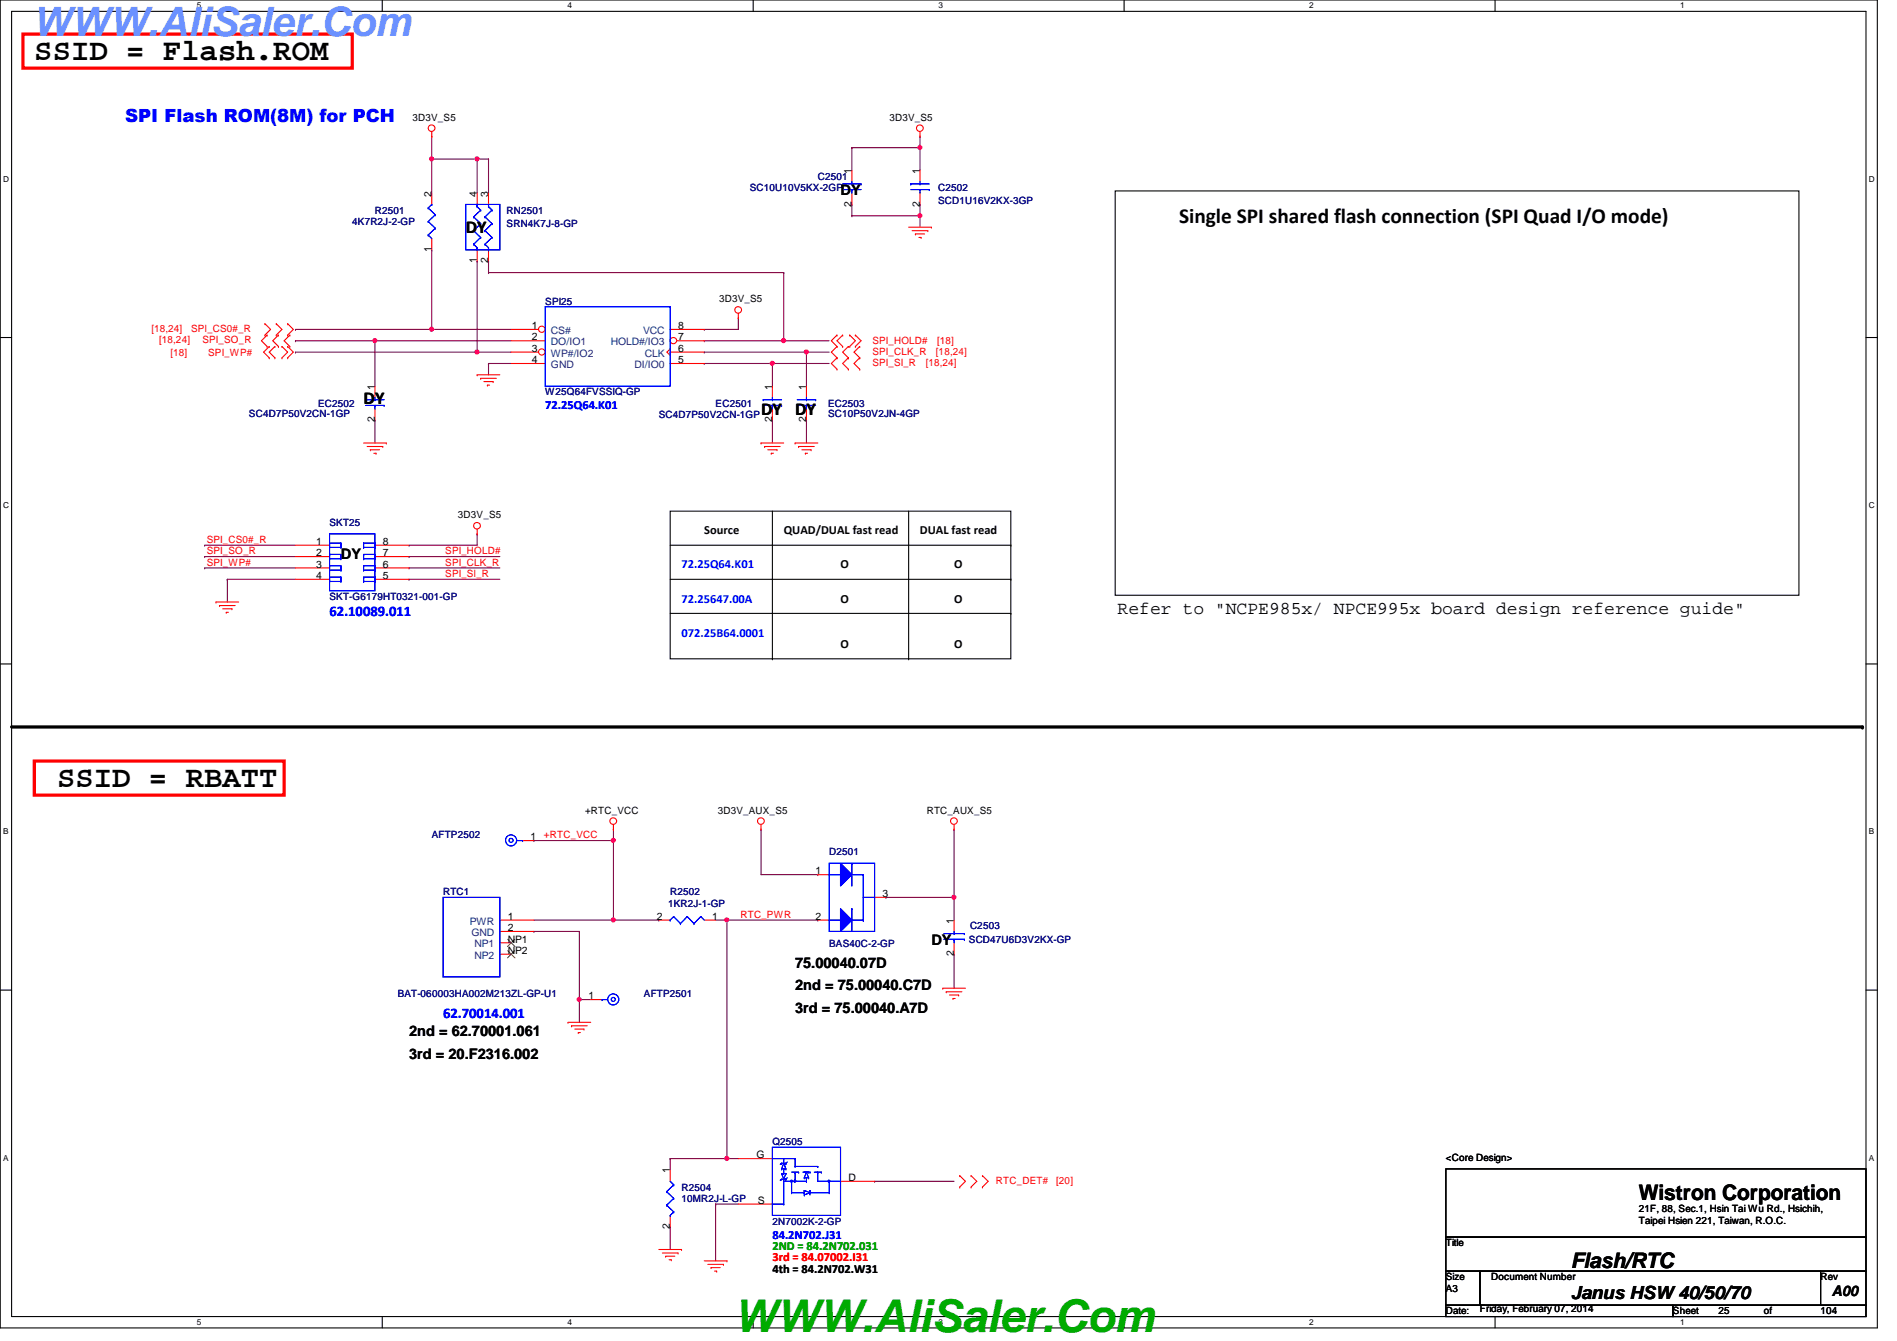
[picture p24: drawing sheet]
<svg xmlns="http://www.w3.org/2000/svg" width="297mm" height="210mm" viewBox="0 0 297 210" stroke-linecap="round" stroke-linejoin="round" font-family="sans-serif">
<defs><g id="words">
<text font-size="7.1" fill="#00ab00" x="114.9" y="208.6">WWW.AliSaler.Com</text>
<text font-size="6.3" fill="#6b91ff" x="5.1" y="5.6">WWW.AliSaler.Com</text>
<g font-size="4.8">
<text x="5.4" y="9.4">SSID = Flash.ROM</text>
<text x="8.9" y="123.1">SSID = RBATT</text>
</g>
<g font-size="3.3">
<text x="184.6" y="34.8">Single SPI shared flash connection (SPI Quad I/O mode)</text>
<text x="256.6" y="187.9">Wistron Corporation</text>
<text x="246" y="198.5">Flash/RTC</text>
</g>
<text font-size="2.8" fill="#00f" x="19.6" y="19.1">SPI Flash ROM(8M) for PCH</text>
<g font-size="2.8">
<text x="72.9" y="36.5">DY</text>
<text x="56.9" y="63.2">DY</text>
<text x="119.2" y="64.9">DY</text>
<text x="124.5" y="64.9">DY</text>
<text x="175" y="96.1">Refer to &quot;NCPE985x/ NPCE995x board design reference guide&quot;</text>
<text x="246" y="203.3">Janus HSW 40/50/70</text>
</g>
<g font-size="2.3">
<text x="131.6" y="30.6">DY</text>
<text x="53.4" y="87.5">DY</text>
<text x="145.8" y="147.9">DY</text>
<text x="124.5" y="151.5">75.00040.07D</text>
<text x="124.5" y="155">2nd = 75.00040.C7D</text>
<text x="124.5" y="158.6">3rd = 75.00040.A7D</text>
<text x="64" y="165.7">3rd = 20.F2316.002</text>
<text x="64" y="162.1">2nd = 62.70001.061</text>
<text x="286.8" y="202.8">A00</text>
</g>
<g font-size="2.3" fill="#00f">
<text x="51.6" y="96.4">62.10089.011</text>
<text x="69.4" y="159.3">62.70014.001</text>
</g>
<g font-size="1.9" fill="#00f">
<text x="85.4" y="64.1">72.25Q64.K01</text>
<text x="106.7" y="89">72.25Q64.K01</text>
<text x="106.7" y="94.3">72.25647.00A</text>
<text x="106.7" y="99.7">072.25B64.0001</text>
<text x="120.9" y="193.9">84.2N702.J31</text>
</g>
<g font-size="1.9">
<text x="110.3" y="83.7">Source</text>
<text x="122.7" y="83.7">QUAD/DUAL fast read</text>
<text x="144.1" y="83.7">DUAL fast read</text>
<text x="131.6" y="89">O</text>
<text x="149.4" y="89">O</text>
<text x="131.6" y="94.3">O</text>
<text x="149.4" y="94.3">O</text>
<text x="131.6" y="101.4">O</text>
<text x="149.4" y="101.4">O</text>
<text x="120.9" y="199.2">4th = 84.2N702.W31</text>
</g>
<text font-size="1.9" fill="#008000" x="120.9" y="195.7">2ND = 84.2N702.031</text>
<text font-size="1.9" fill="#f00" x="120.9" y="197.4">3rd = 84.07002.I31</text>
<g font-size="1.6">
<text x="64.6" y="18.9">3D3V_S5</text>
<text x="139.3" y="18.9">3D3V_S5</text>
<text x="133.3" y="27.2" transform="rotate(-90 133.3 27.2)">1</text>
<text x="144" y="27.2" transform="rotate(-90 144 27.2)">1</text>
<text x="67.6" y="30.8" transform="rotate(-90 67.6 30.8)">2</text>
<text x="74.7" y="30.8" transform="rotate(-90 74.7 30.8)">4</text>
<text x="76.5" y="30.8" transform="rotate(-90 76.5 30.8)">3</text>
<text x="133.3" y="32.3" transform="rotate(-90 133.3 32.3)">2</text>
<text x="144" y="32.3" transform="rotate(-90 144 32.3)">2</text>
<text x="67.6" y="39.5" transform="rotate(-90 67.6 39.5)">1</text>
<text x="74.7" y="41.2" transform="rotate(-90 74.7 41.2)">1</text>
<text x="76.5" y="41.2" transform="rotate(-90 76.5 41.2)">2</text>
<text x="112.6" y="47.3">3D3V_S5</text>
<text x="83.3" y="51.5">1</text>
<text x="83.3" y="53.3">2</text>
<text x="106.2" y="51.5">8</text>
<text x="106.2" y="53.3">7</text>
<text x="83.3" y="55.1">3</text>
<text x="83.3" y="56.9">4</text>
<text x="106.2" y="55.1">6</text>
<text x="106.2" y="56.9">5</text>
<text x="58.7" y="61" transform="rotate(-90 58.7 61)">1</text>
<text x="120.9" y="61" transform="rotate(-90 120.9 61)">1</text>
<text x="126.2" y="61" transform="rotate(-90 126.2 61)">1</text>
<text x="58.7" y="66.1" transform="rotate(-90 58.7 66.1)">2</text>
<text x="120.9" y="66.1" transform="rotate(-90 120.9 66.1)">2</text>
<text x="126.2" y="66.1" transform="rotate(-90 126.2 66.1)">2</text>
<text x="71.7" y="81.1">3D3V_S5</text>
<text x="49.5" y="85.3">1</text>
<text x="49.5" y="87.1">2</text>
<text x="49.5" y="88.9">3</text>
<text x="59.9" y="88.9">6</text>
<text x="59.9" y="87.1">7</text>
<text x="59.9" y="85.3">8</text>
<text x="49.5" y="90.6">4</text>
<text x="59.9" y="90.6">5</text>
<text x="83.1" y="131.5">1</text>
<text x="91.6" y="127.3">+RTC_VCC</text>
<text x="112.4" y="127.3">3D3V_AUX_S5</text>
<text x="145.1" y="127.3">RTC_AUX_S5</text>
<text x="127.7" y="136.9">1</text>
<text x="79.5" y="144">1</text>
<text x="102.8" y="144">2</text>
<text x="111.5" y="144">1</text>
<text x="127.7" y="144">2</text>
<text x="138.2" y="140.4">3</text>
<text x="79.5" y="145.8">2</text>
<text x="79.5" y="147.5">NP1</text>
<text x="79.5" y="149.3">NP2</text>
<text x="149.3" y="149.7" transform="rotate(-90 149.3 149.7)">2</text>
<text x="149.3" y="144.6" transform="rotate(-90 149.3 144.6)">1</text>
<text x="92.2" y="156.4">1</text>
<text x="104.9" y="183.7" transform="rotate(-90 104.9 183.7)">1</text>
<text x="118.4" y="181.3">G</text>
<text x="132.8" y="184.9">D</text>
<text x="226.4" y="181.7">&lt;Core Design&gt;</text>
<text x="118.7" y="188.4">S</text>
<text x="256.6" y="189.7">21F, 88, Sec.1, Hsin Tai Wu Rd., Hsichih,</text>
<text x="256.6" y="191.6">Taipei Hsien 221, Taiwan, R.O.C.</text>
<text x="104.9" y="192.4" transform="rotate(-90 104.9 192.4)">2</text>
<text x="226.4" y="195.1">Title</text>
<text x="226.4" y="200.4">Size</text>
<text x="226.4" y="202.2">A3</text>
<text x="233.5" y="200.4">Document Number</text>
<text x="285.1" y="200.4">Rev</text>
<text x="226.4" y="205.7">Date:</text>
<text x="231.7" y="205.4">Friday, February 07, 2014</text>
<text x="262" y="205.7">Sheet</text>
<text x="269.1" y="205.7">25</text>
<text x="276.2" y="205.7">of</text>
<text x="285.1" y="205.7">104</text>
</g>
<g font-size="1.6" fill="#000080">
<text x="117.4" y="29.9">SC10U10V5KX-2GP</text>
<text x="128.1" y="28.1">C2501</text>
<text x="146.9" y="29.9">C2502</text>
<text x="55.2" y="35.2">4K7R2J-2-GP</text>
<text x="58.7" y="33.4">R2501</text>
<text x="79.3" y="33.4">RN2501</text>
<text x="79.3" y="35.6">SRN4K7J-8-GP</text>
<text x="146.9" y="32">SCD1U16V2KX-3GP</text>
<text x="85.4" y="47.7">SPI25</text>
<text x="39" y="65.3">SC4D7P50V2CN-1GP</text>
<text x="49.8" y="63.7">EC2502</text>
<text x="85.4" y="61.9">W25Q64FVSSIQ-GP</text>
<text x="103.2" y="65.4">SC4D7P50V2CN-1GP</text>
<text x="112.1" y="63.7">EC2501</text>
<text x="129.7" y="63.7">EC2503</text>
<text x="129.7" y="65.3">SC10P50V2JN-4GP</text>
<text x="51.6" y="82.3">SKT25</text>
<text x="51.6" y="93.9">SKT-G6179HT0321-001-GP</text>
<text x="67.6" y="131.2">AFTP2502</text>
<text x="129.8" y="133.9">D2501</text>
<text x="69.4" y="140.1">RTC1</text>
<text x="104.6" y="141.9">1KR2J-1-GP</text>
<text x="104.9" y="140.1">R2502</text>
<text x="129.8" y="148.3">BAS40C-2-GP</text>
<text x="151.7" y="147.6">SCD47U6D3V2KX-GP</text>
<text x="151.9" y="145.5">C2503</text>
<text x="62.3" y="156.1">BAT-060003HA002M213ZL-GP-U1</text>
<text x="100.8" y="156.1">AFTP2501</text>
<text x="120.9" y="179.2">Q2505</text>
<text x="106.7" y="186.4">R2504</text>
<text x="106.7" y="188.1">10MR2J-L-GP</text>
<text x="120.9" y="191.7">2N7002K-2-GP</text>
</g>
<g font-size="1.6" fill="#f00">
<text x="23.7" y="51.9">[18,24]</text>
<text x="24.9" y="53.7">[18,24]</text>
<text x="29.9" y="51.9">SPI_CS0#_R</text>
<text x="31.7" y="53.7">SPI_SO_R</text>
<text x="136.6" y="53.9">SPI_HOLD#</text>
<text x="146.7" y="53.9">[18]</text>
<text x="26.7" y="55.7">[18]</text>
<text x="32.6" y="55.7">SPI_WP#</text>
<text x="136.6" y="55.5">SPI_CLK_R</text>
<text x="136.6" y="57.3">SPI_SI_R</text>
<text x="144.9" y="57.3">[18,24]</text>
<text x="146.6" y="55.5">[18,24]</text>
<text x="32.4" y="85">SPI_CS0#_R</text>
<text x="32.4" y="86.8">SPI_SO_R</text>
<text x="32.4" y="88.6">SPI_WP#</text>
<text x="69.7" y="86.8">SPI_HOLD#</text>
<text x="69.7" y="88.6">SPI_CLK_R</text>
<text x="69.7" y="90.3">SPI_SI_R</text>
<text x="85.2" y="131.2">+RTC_VCC</text>
<text x="115.9" y="143.7">RTC_PWR</text>
<text x="156" y="185.3">RTC_DET#</text>
<text x="165.4" y="185.3">[20]</text>
</g>
<g font-size="1.6" fill="#004080">
<text x="86.3" y="52.3">CS#</text>
<text x="100.7" y="52.3">VCC</text>
<text x="86.3" y="54.1">DO/IO1</text>
<text x="86.3" y="55.8">WP#/IO2</text>
<text x="86.3" y="57.6">GND</text>
<text x="95.6" y="54.1">HOLD#/IO3</text>
<text x="99.4" y="57.6">DI/IO0</text>
<text x="101" y="55.8">CLK</text>
<text x="73.6" y="144.7">PWR</text>
<text x="73.8" y="146.5">GND</text>
<text x="74.3" y="148.3">NP1</text>
<text x="74.3" y="150.1">NP2</text>
</g>
<g font-size="1.3">
<text x="30.8" y="1.3">5</text>
<text x="88.9" y="1.3">4</text>
<text x="146.9" y="1.3">3</text>
<text x="205" y="1.3">2</text>
<text x="263.1" y="1.3">1</text>
<text x=".5" y="28.4">D</text>
<text x="292.6" y="28.4">D</text>
<text x=".5" y="79.5">C</text>
<text x="292.6" y="79.5">C</text>
<text x=".5" y="130.6">B</text>
<text x="292.6" y="130.6">B</text>
<text x=".5" y="181.7">A</text>
<text x="292.6" y="181.7">A</text>
<text x="30.8" y="207.4">5</text>
<text x="88.9" y="207.4">4</text>
<text x="146.9" y="207.4">3</text>
<text x="205" y="207.4">2</text>
<text x="263.1" y="207.4">1</text>
</g>
</g></defs>
<path d="M0 0h294v207.9h-294zM1.8 1.8h290.4v204.3h-290.4z" fill="none" stroke="#000" stroke-width=".17"/>
<g fill="#fff">
<path d="M30.8 .2h.7v1.4h-.7z"/>
<path d="M30.8 206.2h.7v1.4h-.7z"/>
</g>
<path d="M59.9 0v1.8M59.9 206.1v1.8" fill="none" stroke="#000" stroke-width=".17"/>
<g fill="#fff">
<path d="M88.9 .2h.6v1.4h-.6z"/>
<path d="M88.9 206.2h.6v1.4h-.6z"/>
</g>
<path d="M117.9 0v1.8M117.9 206.1v1.8" fill="none" stroke="#000" stroke-width=".17"/>
<g fill="#fff">
<path d="M146.9 .2h.7v1.4h-.7z"/>
<path d="M146.9 206.2h.7v1.4h-.7z"/>
</g>
<path d="M176 0v1.8M176 206.1v1.8" fill="none" stroke="#000" stroke-width=".17"/>
<g fill="#fff">
<path d="M205 .2h.7v1.4h-.7z"/>
<path d="M205 206.2h.7v1.4h-.7z"/>
</g>
<path d="M234.1 0v1.8M234.1 206.1v1.8" fill="none" stroke="#000" stroke-width=".17"/>
<g fill="#fff">
<path d="M263.1 .2h.7v1.4h-.7z"/>
<path d="M263.1 206.2h.7v1.4h-.7z"/>
<path d="M.5 27.3h.9v1.4h-.9z"/>
<path d="M292.6 27.3h.9v1.4h-.9z"/>
<path d="M.5 78.4h.9v1.4h-.9z"/>
<path d="M292.6 78.4h.9v1.4h-.9z"/>
</g>
<path d="M0 52.8h1.8M292.2 52.8h1.8" fill="none" stroke="#000" stroke-width=".17"/>
<g fill="#fff">
<path d="M.5 129.5h.8v1.4h-.8z"/>
<path d="M292.6 129.5h.9v1.4h-.9z"/>
</g>
<path d="M0 103.9h1.8M292.2 103.9h1.8" fill="none" stroke="#000" stroke-width=".17"/>
<g fill="#fff">
<path d="M.5 180.5h.8v1.4h-.8z"/>
<path d="M292.6 180.5h.9v1.4h-.9z"/>
</g>
<path d="M0 155h1.8M292.2 155h1.8" fill="none" stroke="#000" stroke-width=".17"/>
<path d="M90.7 156.5h.1M90.7 156.5v3.5" fill="none" stroke="#800040" stroke-width=".17"/>
<circle cx="90.7" cy="156.4" r=".32" fill="#f0f"/>
<circle cx="90.7" cy="156.4" r=".32" fill="none" stroke="#f0f" stroke-width=".17"/>
<path d="M67.6 24.9h.1M67.6 24.9v5.3M110.3 51.6h5.3M110.3 51.6h.1" fill="none" stroke="#800040" stroke-width=".17"/>
<circle cx="67.6" cy="24.9" r=".32" fill="#f0f"/>
<circle cx="67.6" cy="24.9" r=".32" fill="none" stroke="#f0f" stroke-width=".17"/>
<g fill="none" stroke="#800040" stroke-width=".17">
<path d="M67.6 21.3h.1M67.6 24.9h.1M67.6 21.3v3.6M67.6 24.9h7.1M110.3 55.1h16M110.3 55.1h.1M126.3 55.1h.1M126.3 55.1v5.4M96.1 131.6h.1M96.1 131.6v12.4h7.1M119.2 129.8h.1M119.2 129.8v7.1h8.9"/>
<path d="M128.1 136.9h.1M103.2 144h.1M112.1 144h1.7M113.8 144h.1"/>
</g>
<circle cx="96" cy="131.5" r=".32" fill="#f0f"/>
<circle cx="96" cy="131.5" r=".32" fill="none" stroke="#f0f" stroke-width=".17"/>
<path d="M149.4 129.8h.1M149.4 129.8v14.2M149.4 140.5h.1" fill="none" stroke="#800040" stroke-width=".17"/>
<circle cx="149.4" cy="140.4" r=".32" fill="#f0f"/>
<circle cx="149.4" cy="140.4" r=".32" fill="none" stroke="#f0f" stroke-width=".17"/>
<path d="M74.7 55.1h5.3M74.7 55.1h.1M138.7 140.5h.1M138.7 140.5h10.7M149.4 149.4h.1M149.4 149.4v5.3" fill="none" stroke="#800040" stroke-width=".17"/>
<circle cx="74.7" cy="55.1" r=".32" fill="#f0f"/>
<circle cx="74.7" cy="55.1" r=".32" fill="none" stroke="#f0f" stroke-width=".17"/>
<path d="M67.6 51.6h12.4M67.6 51.6h.1" fill="none" stroke="#800040" stroke-width=".17"/>
<circle cx="67.6" cy="51.5" r=".32" fill="#f0f"/>
<circle cx="67.6" cy="51.5" r=".32" fill="none" stroke="#f0f" stroke-width=".17"/>
<path d="M83.6 144h12.5M96.1 144h.1" fill="none" stroke="#800040" stroke-width=".17"/>
<circle cx="96" cy="144" r=".32" fill="#f0f"/>
<circle cx="96" cy="144" r=".32" fill="none" stroke="#f0f" stroke-width=".17"/>
<path d="M83.6 131.6h12.5M83.6 131.6h.1M90.7 156.5h.1M90.7 156.5h1.8M113.8 144h.1M113.8 144h14.3M113.8 144v37.4M128.1 144h.1" fill="none" stroke="#800040" stroke-width=".17"/>
<circle cx="113.8" cy="144" r=".32" fill="#f0f"/>
<circle cx="113.8" cy="144" r=".32" fill="none" stroke="#f0f" stroke-width=".17"/>
<path d="M74.7 24.9h1.8M74.7 24.9h.1M74.7 24.9v5.3M76.5 40.9h.1M76.5 40.9v1.8M110.3 56.9h10.6M110.3 56.9h.1M83.6 145.8h7.1M83.6 145.8h.1" fill="none" stroke="#800040" stroke-width=".17"/>
<circle cx="74.7" cy="24.9" r=".32" fill="#f0f"/>
<circle cx="74.7" cy="24.9" r=".32" fill="none" stroke="#f0f" stroke-width=".17"/>
<path d="M76.5 24.9h.1M76.5 24.9v5.3M144.1 23.1h.1M144.1 23.1v3.6M76.5 56.9h.1M76.5 56.9v1.8M76.5 56.9h3.5M110.3 53.3h12.4M110.3 53.3h.1M115.6 49.8h.1M115.6 49.8v1.8" fill="none" stroke="#800040" stroke-width=".17"/>
<circle cx="144" cy="23.1" r=".32" fill="#f0f"/>
<circle cx="144" cy="23.1" r=".32" fill="none" stroke="#f0f" stroke-width=".17"/>
<path d="M133.4 23.1h.1M133.4 33.8h.1M133.4 23.1v3.6M133.4 23.1h10.7M133.4 33.8h10.7M144.1 33.8h.1M144.1 33.8v1.8" fill="none" stroke="#800040" stroke-width=".17"/>
<circle cx="144" cy="33.8" r=".32" fill="#f0f"/>
<circle cx="144" cy="33.8" r=".32" fill="none" stroke="#f0f" stroke-width=".17"/>
<path d="M133.4 32h.1M133.4 32v1.8M144.1 32h.1M144.1 21.3h.1M144.1 21.3v1.8M144.1 32v1.8M58.7 53.3h.1M58.7 53.3v7.2M120.9 56.9h.1M120.9 56.9v3.6M120.9 65.8h.1M120.9 65.8v3.5" fill="none" stroke="#800040" stroke-width=".17"/>
<circle cx="58.7" cy="53.3" r=".32" fill="#f0f"/>
<circle cx="58.7" cy="53.3" r=".32" fill="none" stroke="#f0f" stroke-width=".17"/>
<path d="M122.7 42.7h.1M122.7 42.7v10.6M58.7 65.8h.1M58.7 65.8v3.5" fill="none" stroke="#800040" stroke-width=".17"/>
<circle cx="122.7" cy="53.3" r=".32" fill="#f0f"/>
<circle cx="122.7" cy="53.3" r=".32" fill="none" stroke="#f0f" stroke-width=".17"/>
<g fill="none" stroke="#800040" stroke-width=".17">
<path d="M67.6 39.1h.1M67.6 39.1v12.5M74.7 40.9h.1M74.7 40.9v14.2M76.5 42.7h46.2M76.5 42.7h.1M122.7 53.3h.1M122.7 53.3h7.1M126.3 65.8h.1M126.3 65.8v3.5M35.6 90.7h.1M35.6 90.7v3.5"/>
<path d="M35.6 90.7h10.7M104.9 181.4h.1M104.9 181.4v1.7M112.1 188.5h3.5M112.1 188.5h.1M112.1 188.5v8.9M113.8 181.4h.1M113.8 181.4h1.8"/>
</g>
<circle cx="113.8" cy="181.3" r=".32" fill="#f0f"/>
<circle cx="113.8" cy="181.3" r=".32" fill="none" stroke="#f0f" stroke-width=".17"/>
<path d="M58.7 53.3h21.3M58.7 53.3h.1M126.3 55.1h.1M126.3 55.1h3.5M104.9 181.4h8.9M104.9 192h.1M104.9 181.4h.1M104.9 192v3.6M136.9 184.9h12.5M136.9 184.9h.1" fill="none" stroke="#800040" stroke-width=".17"/>
<circle cx="126.3" cy="55.1" r=".32" fill="#f0f"/>
<circle cx="126.3" cy="55.1" r=".32" fill="none" stroke="#f0f" stroke-width=".17"/>
<path d="M120.9 56.9h.1M120.9 56.9h8.9" fill="none" stroke="#800040" stroke-width=".17"/>
<circle cx="120.9" cy="56.9" r=".32" fill="#f0f"/>
<circle cx="120.9" cy="56.9" r=".32" fill="none" stroke="#f0f" stroke-width=".17"/>
<g fill="none" stroke="#800040" stroke-width=".17">
<path d="M46.3 51.6h21.3M46.3 53.3h12.4M46.3 51.6h.1M46.3 55.1h.1M46.3 53.3h.1M46.3 55.1h28.4M32 85.3h.1M32 87.1h.1M32 88.9h.1M32 87.1h14.3M32 85.3h14.3M32 88.9h14.3"/>
<path d="M64 87.1h.1M64 85.3h.1M64 88.9h.1M64 90.7h.1M64 87.1h14.3M64 88.9h14.3M64 90.7h14.3M74.7 83.6h.1M74.7 83.6v1.7h-10.7M96.1 129.8h.1M96.1 129.8v1.8M90.7 145.8h.1"/>
<path d="M90.7 145.8v10.7"/>
</g>
<g fill="none" stroke="#f00" stroke-width=".17">
<path d="M67.6 21.3h.1M67.6 20.6v.7M142.3 35.6h3.5M142.8 36.1h2.5M143.3 36.6h1.5M143.3 36.6h.1M143.9 37.2h.3M144.1 21.3h.1M144.1 20.6v.7M144.2 37.2h.1M145.3 36.1h.1M145.8 35.6h.1"/>
<path d="M41.5 52.5h.1M41.5 50.7h.1M41.5 50.7l.9 .9-.9 .9M41.8 54.2h.1M41.8 52.5h.1M41.8 52.5l-.9 .8 .9 .9M42.2 54.2l-.9 .9 .9 .9M42.2 56h.1M42.2 54.2h.1M43 54.2l-.8 .9 .8 .9M43 54.2h.1M43 56h.1"/>
<path d="M43.3 50.7l.9 .9-.9 .9M43.3 50.7h.1M43.3 52.5h.1M43.6 52.5l-.9 .8 .9 .9M43.6 52.5h.1M43.6 54.2h.1M44.2 56h.1M44.2 54.2h.1M44.2 54.2l.8 .9-.8 .9M45 54.2l.9 .9-.9 .9M45 50.7l.9 .9-.9 .9M45 56h.1"/>
<path d="M45 54.2h.1M45 52.5h.1M45 50.7h.1M45.4 52.5l-.9 .8 .9 .9M45.4 54.2h.1M45.4 52.5h.1M74.7 58.7h.1M74.7 58.7h3.6M75.3 59.2h2.4M75.3 59.2h.1M75.8 59.7h1.4M77.2 59.7h.1"/>
<path d="M115.6 49.8h.1M115.6 49.1v.7M131.1 54.2h.1M131.1 52.5h.1M131.1 56h.1M131.1 57.8h.1M131.1 52.5l-.9 .8 .9 .9M131.1 56l-.9 .9 .9 .9M131.1 54.2l-.9 .9 .9 .9M131.9 52.5l-.8 .8 .8 .9M131.9 54.2h.1M131.9 52.5h.1"/>
<path d="M132.8 54.2h.1M132.8 56h.1M132.8 57.8h.1M132.8 54.2l-.9 .9 .9 .9M132.8 56l-.9 .9 .9 .9M133.1 52.5l.8 .8-.8 .9M133.1 52.5h.1M133.1 54.2h.1M133.9 54.2h.1M133.9 52.5h.1M133.9 52.5l.9 .8-.9 .9M134.6 56l-.9 .9 .9 .9"/>
<path d="M134.6 54.2l-.9 .9 .9 .9M134.6 56h.1M134.6 54.2h.1M134.6 57.8h.1M56.9 69.3h3.6M57.5 69.9h2.4M58 70.4h.1M58 70.4h1.4M58.5 71h.4M58.9 71h.1M59.9 69.9h.1M60.5 69.3h.1"/>
<path d="M76.3 60.3h.4M76.3 60.3h.1M119.2 69.3h.1M119.2 69.3h3.5M119.7 69.9h2.5M119.7 69.9h.1M120.2 70.4h1.5M120.8 71h.3M120.8 71h.1M121.7 70.4h.1M124.5 69.3h3.6M124.5 69.3h.1"/>
<path d="M125 69.9h2.5M125 69.9h.1M125.6 70.4h1.4M126.1 71h.3M126.1 71h.1M127 70.4h.1M33.8 94.2h3.6M33.8 94.2h.1M34.4 94.8h2.4M34.4 94.8h.1M34.9 95.3h1.4M35.4 95.8h.4"/>
<path d="M35.4 95.8h.1M36.3 95.3h.1M74.7 83.6h.1M74.7 82.8v.8M96.1 129.8h.1M96.1 129.1v.7M119.2 129.8h.1M119.2 129.1v.7M149.4 129.8h.1M149.4 129.1v.7M147.6 154.7h3.6M147.6 154.7h.1"/>
<path d="M148.2 155.2h2.4M148.2 155.2h.1M148.7 155.7h1.4M149.2 156.3h.4M149.2 156.3h.1M149.4 144v1.8M149.4 147.6v1.8M150.1 155.7h.1M88.9 160h.1M88.9 160h3.6M89.5 160.6h.1M89.5 160.6h2.4"/>
<path d="M90 161.1h1.4M90.5 161.6h.1M90.5 161.6h.4M91.4 161.1h.1M103.2 195.6h3.5M103.7 196.1h2.5M104.2 196.6h1.5M104.2 196.6h.1M104.8 197.2h.3M105.1 197.2h.1M106.2 196.1h.1M106.7 195.6h.1"/>
<path d="M110.3 197.4h3.5M110.8 197.9h2.5M111.3 198.4h1.5M111.3 198.4h.1M111.9 199h.3M112.2 199h.1M113.3 197.9h.1M113.8 197.4h.1M150.3 184l.9 .9-.9 .9M150.3 185.8h.1M150.3 184h.1M152.1 184l.8 .9-.8 .9"/>
<path d="M152.1 184h.1M152.1 185.8h.1M153.8 185.8h.1M153.8 184h.1M153.8 184l.9 .9-.9 .9"/>
<circle cx="67.6" cy="20.1" r=".52"/>
<circle cx="144" cy="20.1" r=".52"/>
<circle cx="115.6" cy="48.5" r=".52"/>
<circle cx="74.7" cy="82.3" r=".52"/>
<circle cx="96" cy="128.5" r=".52"/>
<circle cx="119.1" cy="128.5" r=".52"/>
<circle cx="149.4" cy="128.5" r=".52"/>
</g>
<g fill="none" stroke="#000" stroke-width=".17">
<path d="M174.6 29.9h107.1v63.3h-107.1zM104.9 80h53.4v23.1h-53.4zM104.9 85.3h53.4M104.9 90.7h53.4M104.9 96h53.4M120.9 80v23.1M142.3 80v23.1M158.3 85.3h.1M158.3 90.7h.1M158.3 96h.1M120.9 103.1h.1M142.3 103.1h.1"/>
<path d="M226.4 183h65.8v10.6h-65.8zM226.4 193.6h65.8v5.4h-65.8zM226.4 199h5.3v5.3h-5.3zM231.7 199h53.4v5.3h-53.4zM285.1 199h7.1v5.3h-7.1zM226.4 204.3h35.6v1.8h-35.6zM262 204.3h30.2v1.8h-30.2z"/>
</g>
<path d="M1.8 113.8h289.8" fill="none" stroke="#000" stroke-width=".51"/>
<circle cx="291.6" cy="113.8" r=".25" fill="#000"/>
<path d="M3.6 5.3h51.6v5.4h-51.6zM5.4 119.1h39.1v5.4h-39.1z" fill="none" stroke="#f00" stroke-width=".51"/>
<path d="M147.8 147h3.2M147.8 146.1h3.2M149.4 146.1h.1M149.4 147h.1M149.4 145.8v.3M149.4 147v.6M151 147h.1M151 146.1h.1" fill="none" stroke="#00f" stroke-width=".17"/>
<circle cx="84.8" cy="51.5" r=".5" fill="#fff"/>
<g fill="none" stroke="#f00" stroke-width=".17">
<path d="M80 51.6h4.3M80 53.3h5.4"/>
<circle cx="84.8" cy="51.5" r=".5"/>
</g>
<circle cx="84.8" cy="55.1" r=".5" fill="#fff"/>
<g fill="none" stroke="#f00" stroke-width=".17">
<path d="M80 55.1h4.3M80 56.9h5.4M104.9 51.6h5.4"/>
<circle cx="84.8" cy="55.1" r=".5"/>
</g>
<circle cx="105.5" cy="53.3" r=".5" fill="#fff"/>
<g fill="none" stroke="#f00" stroke-width=".17">
<path d="M74.7 30.2v1.8M74.7 39.1v1.8M76.5 30.2v1.8M76.5 39.1v1.8M104.9 54.6l-.5 .5 .5 .5M104.9 55.1h5.4M104.9 56.9h5.4M106 53.3h4.3M126.3 60.5v1.7M126.3 64v1.8M128.1 136.9h1.7M78.3 144h5.3"/>
<path d="M78.3 145.8h5.3M78.3 147.6h1.7M78.3 149.4h1.7M92.5 156.5h1.8M128.1 144h1.7M136.9 140.5h1.8M104.9 183.1v1.8M104.9 190.2v1.8"/>
<circle cx="105.5" cy="53.3" r=".5"/>
</g>
<g fill="none" stroke="#00f" stroke-width=".17">
<path d="M72.9 32h5.4v7.1h-5.4zM74.2 38.2h.1M74.2 36.1h.1M74.2 34h.1M74.2 36.1l1.1 1.1M74.2 34l1.1 1M74.2 38.2l.5 .6M74.7 32.3l.6 .6M74.7 38.8h.1M74.7 32.3h.1M74.7 32h.1M74.7 32v.3"/>
<path d="M74.7 38.8v.3M75.3 37.2l-1.1 1M75.3 35l-1.1 1.1M75.3 32.9l-1.1 1.1M75.3 37.2h.1M75.3 35h.1M75.3 32.9h.1M75.9 34h.1M75.9 36.1h.1M75.9 38.2h.1M75.9 34l1.1 1M75.9 36.1l1.1 1.1"/>
<path d="M75.9 38.2l.6 .6M76.5 32.3h.1M76.5 38.8h.1M76.5 39.1h.1M76.5 32v.3M76.5 38.8v.3M76.5 32.3l.5 .6M77 32.9h.1M77 35h.1M77 37.2h.1M77 32.9l-1.1 1.1M77 35l-1.1 1.1"/>
<path d="M77 37.2l-1.1 1M85.4 48h19.5v12.5h-19.5zM124.8 63.5h.1M124.8 62.6h2.9M124.8 63.5h2.9M126.3 62.6h.1M126.3 63.5h.1M126.3 62.2v.4M126.3 63.5v.5M127.7 62.6h.1M129.8 135.1h7.1v10.7h-7.1zM129.8 136.9h1.8"/>
<path d="M131.6 136.9h.1M133.4 136.9h1.8M135.2 136.9h.1M135.2 136.9v7.1M69.4 140.5h8.9v12.4h-8.9zM94.3 156.5h.1M94.3 156.5h.9M129.8 144h1.8M131.6 144h.1M133.4 144h1.8M135.2 144h.1M135.2 140.5h1.7"/>
<path d="M136.9 140.5h.1M104.4 186.5h.1M104.4 188.6h.1M104.4 186.5l1.1 1.1M104.4 188.6l1.1 1.1M104.9 190.2h.1M104.9 184.9l.6 .6M105.5 185.5h.1M105.5 187.6h.1M105.5 189.7h.1M105.5 185.5l-1.1 1M105.5 187.6l-1.1 1"/>
<path d="M105.5 189.7l-.6 .5"/>
<circle cx="96" cy="156.4" r=".32"/>
<circle cx="96" cy="156.4" r=".87"/>
</g>
<path d="M79.5 147l1.1 1.2M79.5 148.8l1.1 1.1M80.6 147l-1.1 1.2M80.6 148.8l-1.1 1.1" fill="none" stroke="#804000" stroke-width=".16"/>
<path d="M131.6 135.1l1.8 1.8-1.8 1.8z" fill="#00f"/>
<path d="M131.6 135.1l1.8 1.8-1.8 1.8zM133.4 135.1h.1M133.4 135.1v3.6M133.4 142.2h.1M133.4 142.2v3.6" fill="none" stroke="#00f" stroke-width=".17"/>
<path d="M131.6 142.2l1.8 1.8-1.8 1.8z" fill="#00f"/>
<g fill="none" stroke="#00f" stroke-width=".17">
<path d="M129.8 135.1h7.1v10.7h-7.1zM129.8 136.9h1.8M131.6 136.9h.1M133.4 136.9h1.8M135.2 136.9h.1M135.2 136.9v7.1M129.8 144h1.8M131.6 142.2l1.8 1.8-1.8 1.8zM131.6 144h.1M133.4 144h1.8M135.2 144h.1M135.2 140.5h1.7"/>
<path d="M136.9 140.5h.1"/>
</g>
<path d="M131.6 135.1l1.8 1.8-1.8 1.8z" fill="#00f"/>
<path d="M131.6 135.1l1.8 1.8-1.8 1.8zM133.4 135.1h.1M133.4 135.1v3.6M133.4 142.2h.1M133.4 142.2v3.6" fill="none" stroke="#00f" stroke-width=".17"/>
<path d="M131.6 142.2l1.8 1.8-1.8 1.8z" fill="#00f"/>
<g fill="none" stroke="#00f" stroke-width=".17">
<path d="M67.1 34.7l1.1 1M67.1 32.6l1.1 1M67.1 36.8l.5 .5M67.1 36.8h.1M67.1 34.7h.1M67.1 32.6h.1M67.6 32h.1M67.6 32l-.5 .6M68.2 35.7h.1M68.2 33.6h.1M68.2 35.7l-1.1 1.1M68.2 33.6l-1.1 1.1"/>
<path d="M131.6 142.2l1.8 1.8-1.8 1.8zM120.9 188.5h.1M120.9 181.4h3.6M120.9 188.5h1.8M122.4 183.7l.3 .9M122.4 182.1l-.2 .1M122.4 184.6l-.2 .1M122.4 182.1h.1M122.4 183h.1M122.4 183.7h.1M122.4 184.6h.1M122.4 182.1h.7"/>
<path d="M122.4 183h.7M122.4 183.7h.7M122.4 184.6h.7M122.7 182.1l.4 .9M122.7 181.4h.1M122.7 182.1h.1M122.7 184.6h.1M122.7 183.7h.1M122.7 188.5h.1M122.7 181.4v.7M122.7 183v.7M122.7 184.6v3.9"/>
<path d="M122.7 182.1l-.3 .9M122.7 184.9h3.6M123.1 182.1h.1M123.1 183h.1M123.1 183.7h.1M123.1 184.6h.1M123.1 183.7l-.4 .9M123.3 181.9l-.2 .2M123.3 184.4l-.2 .2M124.5 181.4h.1M124.5 182.6h.1M124.5 181.4v1.2"/>
<path d="M124.5 182.6h3.6M126.3 184.9h.1M128.1 182.6h.1"/>
</g>
<path d="M67.6 30.2v1.8M67.6 37.3v1.8M115.6 181.4h5.3M115.6 188.5h5.3M131.6 184.9h5.3" fill="none" stroke="#f00" stroke-width=".17"/>
<path d="M124.4 184.8h.2v.2h-.2z" fill-rule="evenodd" fill="#00f"/>
<path d="M123.9 183.5h1.1M124.4 184.8h.2v.2h-.2zM124.5 183.5h.1M124.5 183.5v1.4M125 183.5h.1" fill="none" stroke="#00f" stroke-width=".17"/>
<path d="M123.8 184.8h.3v.2h-.3z" fill-rule="evenodd" fill="#00f"/>
<g fill="none" stroke="#00f" stroke-width=".17">
<path d="M123.8 184.8h.3v.2h-.3zM123.9 186.7h.1M123.9 185.1v1.6M123.9 186.7h2M125.7 183.5h1.1M125.9 186.4l.9 .3M125.9 184.4h.1M125.9 186.7h.1M125.9 187h.1M125.9 186.4h.1M125.9 186.4v.6M126.3 184.4h.1"/>
<path d="M126.3 183.5h.1M126.3 184.4v.5M126.3 183.5l-.4 .9M126.3 183.5l.3 .9M126.6 183.5h.1M126.8 183.5h.1M126.8 186.7h.1M126.8 186.4h.1M126.8 186.7h3M126.8 186.4v.6M126.8 186.7l-.9 .3M127.5 183.5h1.1"/>
<path d="M128.1 183.5h.1M128.1 183.5v1.4h3.5M128.6 183.5h.1M129.8 186.7h.1M129.8 184.9h.1M129.8 184.9v1.8M131.6 184.9h.1"/>
</g>
<path d="M129.7 184.8h.2v.2h-.2z" fill-rule="evenodd" fill="#00f"/>
<g fill="none" stroke="#00f" stroke-width=".17">
<path d="M120.9 179.6h10.7v10.6h-10.7zM120.9 188.5h.1M120.9 181.4h3.6M120.9 188.5h1.8M122.4 183.7l.3 .9M122.4 182.1l-.2 .1M122.4 184.6l-.2 .1M122.4 182.1h.1M122.4 183h.1M122.4 183.7h.1M122.4 184.6h.1M122.4 182.1h.7"/>
<path d="M122.4 183h.7M122.4 183.7h.7M122.4 184.6h.7M122.7 182.1l.4 .9M122.7 181.4h.1M122.7 182.1h.1M122.7 184.6h.1M122.7 183.7h.1M122.7 188.5h.1M122.7 181.4v.7M122.7 183v.7M122.7 184.6v3.9"/>
<path d="M122.7 182.1l-.3 .9M122.7 184.9h3.6M123.1 182.1h.1M123.1 183h.1M123.1 183.7h.1M123.1 184.6h.1M123.1 183.7l-.4 .9M123.3 181.9l-.2 .2M123.3 184.4l-.2 .2M124.5 181.4h.1M124.5 182.6h.1M124.5 181.4v1.2"/>
<path d="M124.5 182.6h3.6M125.9 184.4h.7M126.3 184.9h.1M126.6 184.4h.1M128.1 182.6h.1M129.7 184.8h.2v.2h-.2z"/>
</g>
<path d="M124.4 184.8h.2v.2h-.2z" fill-rule="evenodd" fill="#00f"/>
<path d="M123.9 183.5h1.1M124.4 184.8h.2v.2h-.2zM124.5 183.5h.1M124.5 183.5v1.4M125 183.5h.1" fill="none" stroke="#00f" stroke-width=".17"/>
<path d="M123.8 184.8h.3v.2h-.3z" fill-rule="evenodd" fill="#00f"/>
<g fill="none" stroke="#00f" stroke-width=".17">
<path d="M123.8 184.8h.3v.2h-.3zM123.9 186.7h.1M123.9 185.1v1.6M123.9 186.7h2M125.7 183.5h1.1M125.9 186.4l.9 .3M125.9 184.4h.1M125.9 186.7h.1M125.9 187h.1M125.9 186.4h.1M125.9 186.4v.6M126.3 184.4h.1"/>
<path d="M126.3 183.5h.1M126.3 184.4v.5M126.3 183.5l-.4 .9M126.3 183.5l.3 .9M126.6 183.5h.1M126.8 183.5h.1M126.8 186.7h.1M126.8 186.4h.1M126.8 186.7h3M126.8 186.4v.6M126.8 186.7l-.9 .3M127.5 183.5h1.1"/>
<path d="M128.1 183.5h.1M128.1 183.5v1.4h3.5M128.6 183.5h.1M129.8 186.7h.1M129.8 184.9h.1M129.8 184.9v1.8M131.6 184.9h.1"/>
</g>
<path d="M129.7 184.8h.2v.2h-.2z" fill-rule="evenodd" fill="#00f"/>
<g fill="none" stroke="#00f" stroke-width=".17">
<path d="M131.9 29.7h.1M131.9 28.8h2.9M131.9 29.7h2.9M133.4 28.8h.1M133.4 29.7h.1M133.4 28.4v.4M133.4 29.7v.5M134.8 28.8h.1M142.6 28.8h.1M142.6 29.7h2.9M142.6 28.8h2.9M144.1 28.8h.1"/>
<path d="M144.1 29.7h.1M144.1 28.4v.4M144.1 29.7v.5M145.5 29.7h.1M57.3 62.6h.1M57.3 63.5h2.9M57.3 62.6h2.9M58.7 62.6h.1M58.7 63.5h.1M58.7 62.2v.4M58.7 63.5v.5M60.2 63.5h.1"/>
<path d="M119.5 62.6h.1M119.5 63.5h2.9M119.5 62.6h2.9M120.9 62.6h.1M120.9 63.5h.1M120.9 62.2v.4M120.9 63.5v.5M122.4 63.5h.1M51.6 85.7h1.8M51.6 91h1.8M51.6 89.2h1.8M51.6 87.5h1.8"/>
<path d="M51.6 85.7h.1M51.6 85h.1M51.6 91h.1M51.6 90.3h.1M51.6 89.2h.1M51.6 88.6h.1M51.6 87.5h.1M51.6 86.8h.1M51.6 85v.7M51.6 86.8v.7M51.6 88.6v.6M51.6 90.3v.7"/>
<path d="M51.6 85h1.8M51.6 90.3h1.8M51.6 88.6h1.8M51.6 86.8h1.8M51.6 83.6h7.1v8.9h-7.1zM53.4 85.7h.1M53.4 85h.1M53.4 85.3h.1M53.4 91h.1M53.4 90.3h.1M53.4 90.7h.1M53.4 89.2h.1"/>
<path d="M53.4 88.6h.1M53.4 88.9h.1M53.4 87.5h.1M53.4 86.8h.1M53.4 87.1h.1M53.4 85v.7M53.4 86.8v.7M53.4 88.6v.6M53.4 90.3v.7M56.9 91h.1M56.9 90.3h.1M56.9 89.2h.1"/>
<path d="M56.9 88.6h.1M56.9 87.5h.1M56.9 86.8h.1M56.9 85.7h.1M56.9 85h.1M56.9 85h1.8M56.9 85v.7M56.9 86.8v.7M56.9 88.6v.6M56.9 90.3v.7M56.9 90.3h1.8M56.9 88.6h1.8"/>
<path d="M56.9 86.8h1.8M56.9 85.7h1.8M56.9 91h1.8M56.9 89.2h1.8M56.9 87.5h1.8M58.7 91h.1M58.7 90.3h.1M58.7 90.7h.1M58.7 89.2h.1M58.7 88.6h.1M58.7 88.9h.1M58.7 87.5h.1"/>
<path d="M58.7 86.8h.1M58.7 87.1h.1M58.7 85.7h.1M58.7 85h.1M58.7 85.3h.1M58.7 85v.7M58.7 86.8v.7M58.7 88.6v.6M58.7 90.3v.7M80.9 131.6h.9M81.8 131.6h.1M104.9 144h.1"/>
<path d="M105.5 143.5h.1M105.5 143.5l-.6 .5M105.5 143.5l1 1.1M106.5 144.6h.1M107.6 143.5h.1M107.6 143.5l-1.1 1.1M107.6 143.5l1.1 1.1M108.7 144.6h.1M109.7 143.5l.6 .5M109.7 143.5h.1M109.7 143.5l-1 1.1M120.9 179.6h10.7v10.6h-10.7z"/>
<path d="M125.9 184.4h.7M126.6 184.4h.1M129.7 184.8h.2v.2h-.2z"/>
<circle cx="80" cy="131.5" r=".32"/>
<circle cx="80" cy="131.5" r=".87"/>
</g>
<g fill="none" stroke="#f00" stroke-width=".17">
<path d="M133.4 26.7v1.7M133.4 30.2v1.8M144.1 26.7v1.7M144.1 30.2v1.8M58.7 60.5v1.7M58.7 64v1.8M120.9 60.5v1.7M120.9 64v1.8M46.3 85.3h5.3M46.3 90.7h5.3M46.3 87.1h5.3M46.3 88.9h5.3"/>
<path d="M58.7 85.3h5.3M58.7 90.7h5.3M58.7 87.1h5.3M58.7 88.9h5.3M81.8 131.6h1.8M103.2 144h1.7M110.3 144h1.8"/>
</g>
<circle cx="90.7" cy="156.4" r=".32" fill="#f0f"/>
<circle cx="90.7" cy="156.4" r=".32" fill="none" stroke="#f0f" stroke-width=".17"/>
<circle cx="67.6" cy="24.9" r=".32" fill="#f0f"/>
<circle cx="67.6" cy="24.9" r=".32" fill="none" stroke="#f0f" stroke-width=".17"/>
<circle cx="96" cy="131.5" r=".32" fill="#f0f"/>
<circle cx="96" cy="131.5" r=".32" fill="none" stroke="#f0f" stroke-width=".17"/>
<circle cx="149.4" cy="140.4" r=".32" fill="#f0f"/>
<circle cx="149.4" cy="140.4" r=".32" fill="none" stroke="#f0f" stroke-width=".17"/>
<circle cx="74.7" cy="55.1" r=".32" fill="#f0f"/>
<circle cx="74.7" cy="55.1" r=".32" fill="none" stroke="#f0f" stroke-width=".17"/>
<circle cx="67.6" cy="51.5" r=".32" fill="#f0f"/>
<circle cx="67.6" cy="51.5" r=".32" fill="none" stroke="#f0f" stroke-width=".17"/>
<circle cx="96" cy="144" r=".32" fill="#f0f"/>
<circle cx="96" cy="144" r=".32" fill="none" stroke="#f0f" stroke-width=".17"/>
<circle cx="113.8" cy="144" r=".32" fill="#f0f"/>
<circle cx="113.8" cy="144" r=".32" fill="none" stroke="#f0f" stroke-width=".17"/>
<circle cx="74.7" cy="24.9" r=".32" fill="#f0f"/>
<circle cx="74.7" cy="24.9" r=".32" fill="none" stroke="#f0f" stroke-width=".17"/>
<circle cx="144" cy="23.1" r=".32" fill="#f0f"/>
<circle cx="144" cy="23.1" r=".32" fill="none" stroke="#f0f" stroke-width=".17"/>
<circle cx="144" cy="33.8" r=".32" fill="#f0f"/>
<circle cx="144" cy="33.8" r=".32" fill="none" stroke="#f0f" stroke-width=".17"/>
<circle cx="58.7" cy="53.3" r=".32" fill="#f0f"/>
<circle cx="58.7" cy="53.3" r=".32" fill="none" stroke="#f0f" stroke-width=".17"/>
<circle cx="122.7" cy="53.3" r=".32" fill="#f0f"/>
<circle cx="122.7" cy="53.3" r=".32" fill="none" stroke="#f0f" stroke-width=".17"/>
<circle cx="113.8" cy="181.3" r=".32" fill="#f0f"/>
<circle cx="113.8" cy="181.3" r=".32" fill="none" stroke="#f0f" stroke-width=".17"/>
<circle cx="126.3" cy="55.1" r=".32" fill="#f0f"/>
<circle cx="126.3" cy="55.1" r=".32" fill="none" stroke="#f0f" stroke-width=".17"/>
<circle cx="120.9" cy="56.9" r=".32" fill="#f0f"/>
<circle cx="120.9" cy="56.9" r=".32" fill="none" stroke="#f0f" stroke-width=".17"/>
<use href="#words"/>
</svg>
